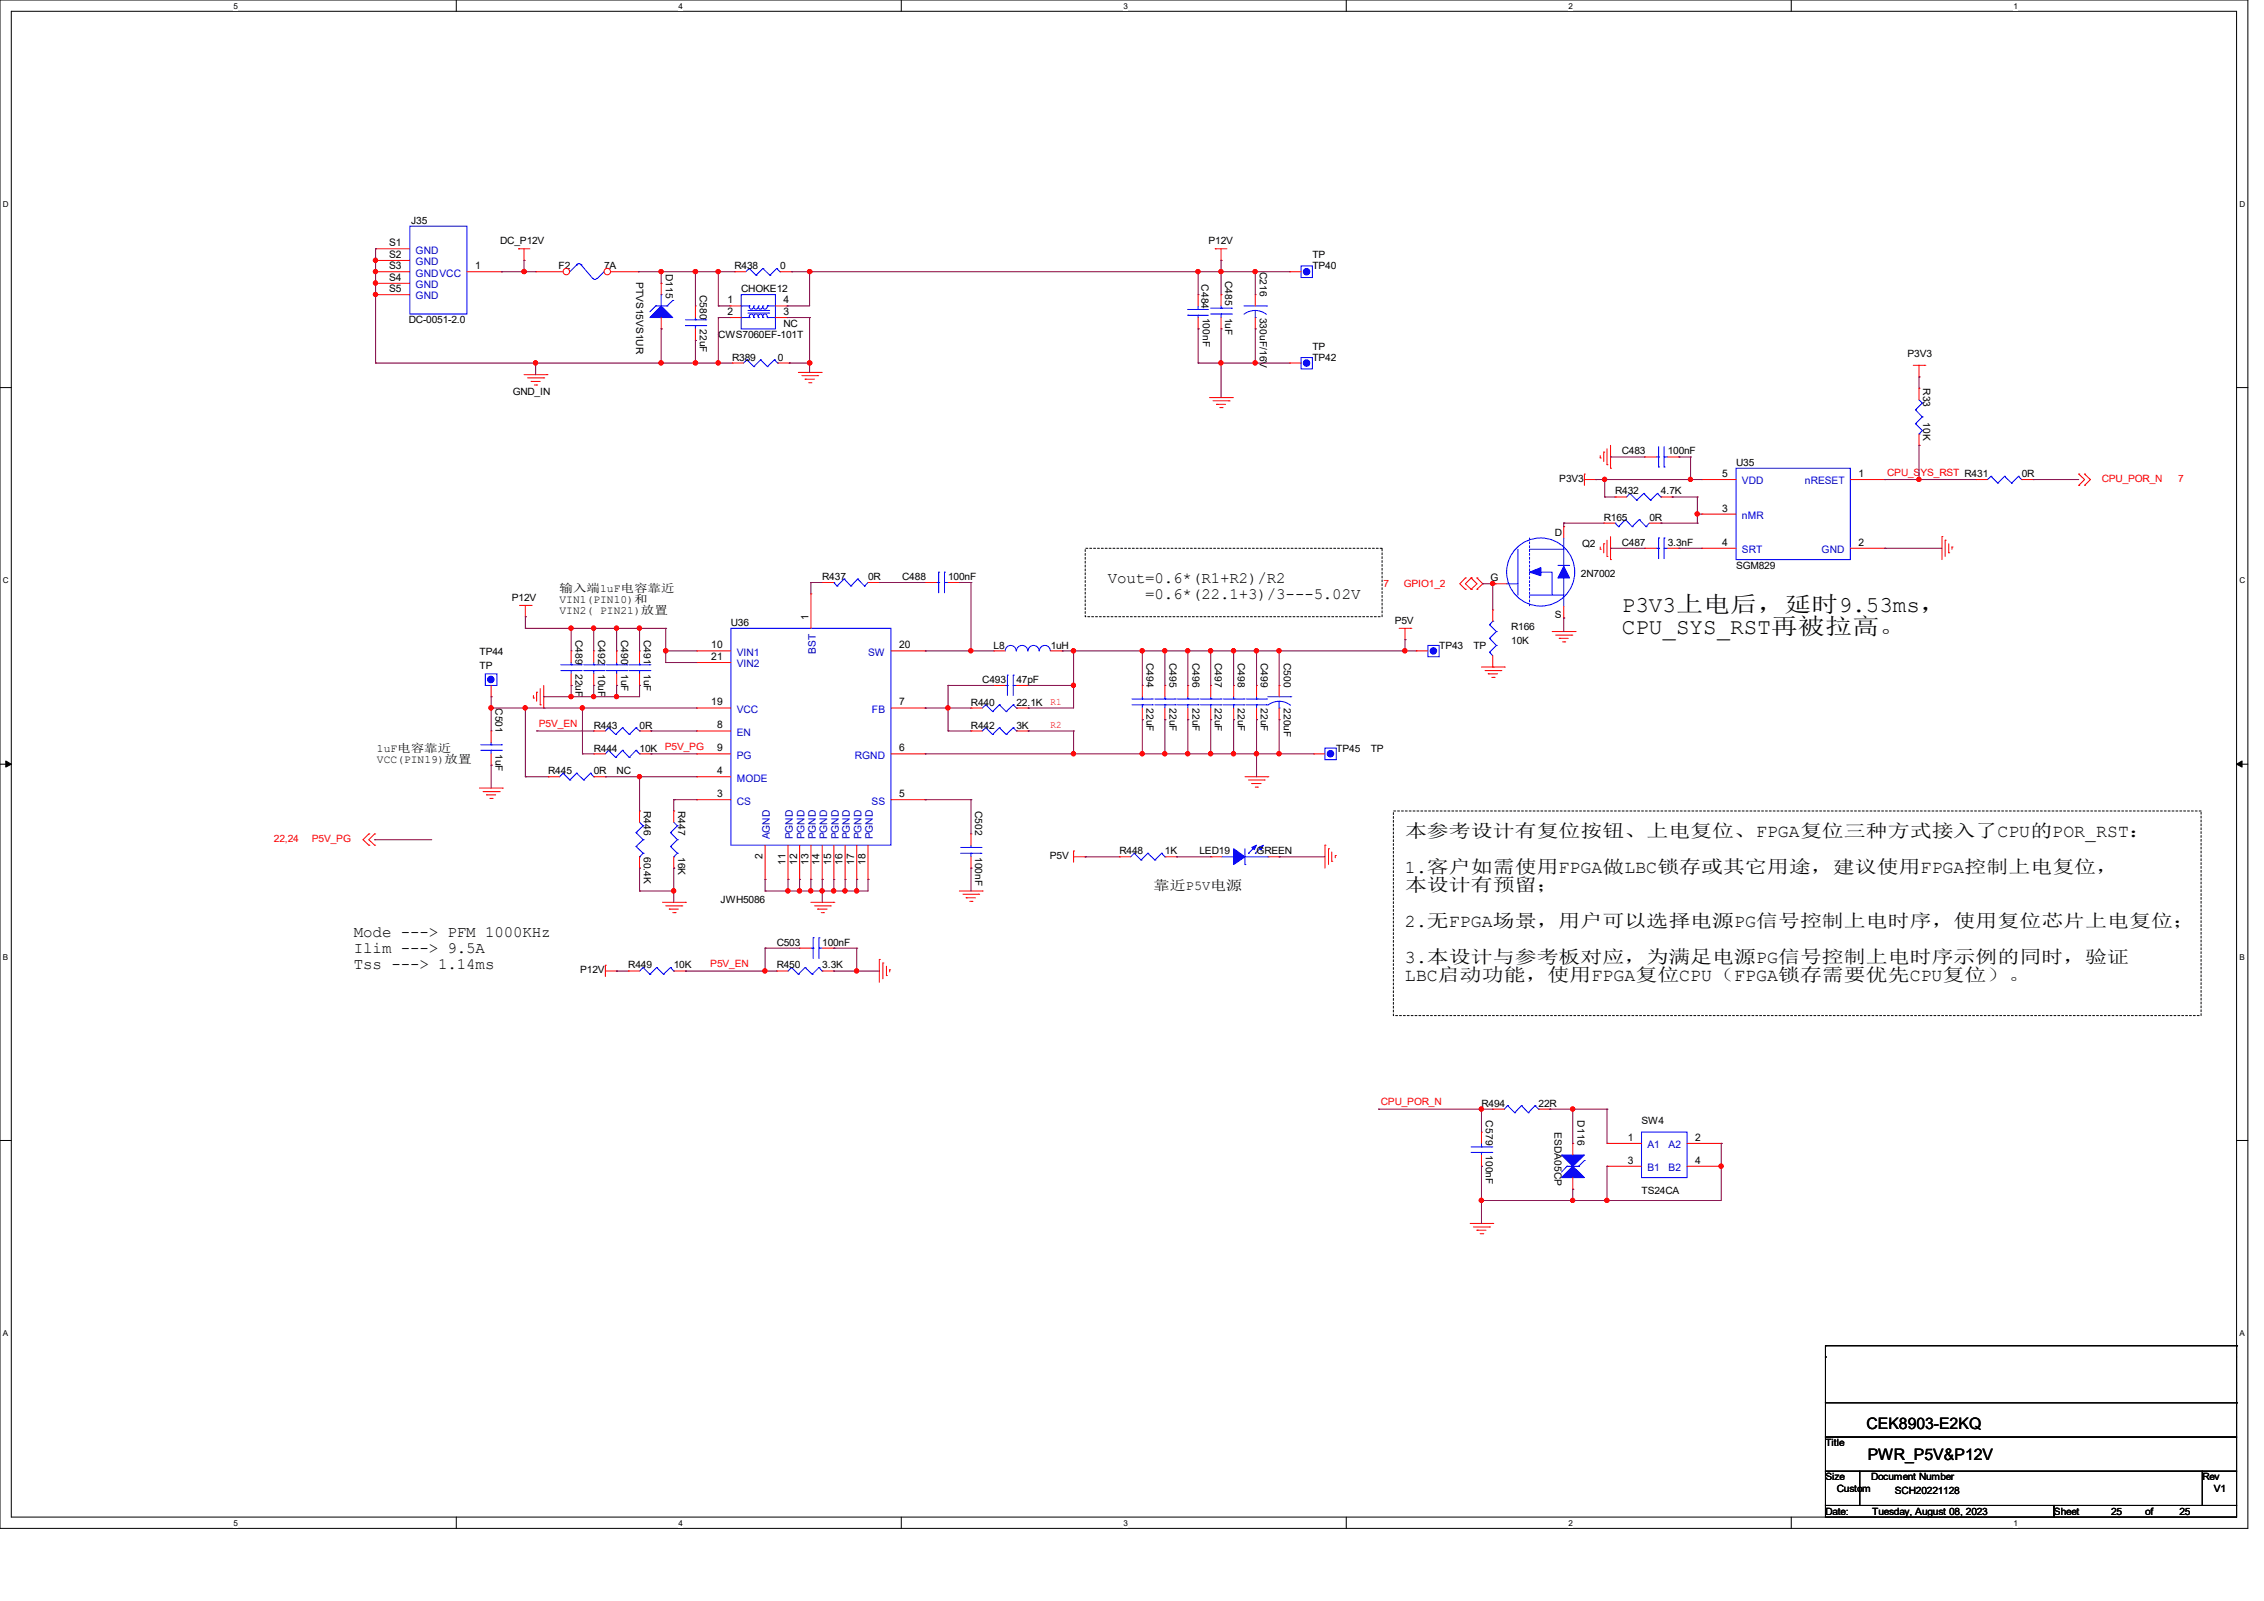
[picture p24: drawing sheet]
<svg xmlns="http://www.w3.org/2000/svg" width="297mm" height="210mm" viewBox="0 0 297 210" stroke-linecap="round" stroke-linejoin="round" font-family="sans-serif">
<defs><g id="words">
<g font-size="3">
<text x="212.8" y="80.3">P3V3上电后，延时9.53ms，</text>
<text x="212.8" y="83.2">CPU_SYS_RST再被拉高。</text>
</g>
<g font-size="2.4">
<text x="184.3" y="109.8">本参考设计有复位按钮、上电复位、FPGA复位三种方式接入了CPU的POR_RST：</text>
<text x="184.3" y="114.5">1.客户如需使用FPGA做LBC锁存或其它用途，建议使用FPGA控制上电复位，</text>
<text x="184.3" y="116.9">本设计有预留；</text>
<text x="184.3" y="121.6">2.无FPGA场景，用户可以选择电源PG信号控制上电时序，使用复位芯片上电复位；</text>
<text x="184.3" y="126.4">3.本设计与参考板对应，为满足电源PG信号控制上电时序示例的同时，验证</text>
<text x="184.3" y="128.7">LBC启动功能，使用FPGA复位CPU（FPGA锁存需要优先CPU复位）。</text>
</g>
<g font-size="2.1">
<text x="145.3" y="76.5">Vout=0.6*(R1+R2)/R2</text>
<text x="150.2" y="78.6">=0.6*(22.1+3)/3---5.02V</text>
<text x="46.4" y="123">Mode ---&gt; PFM 1000KHz</text>
<text x="46.4" y="125.1">Ilim ---&gt; 9.5A</text>
<text x="46.4" y="127.1">Tss ---&gt; 1.14ms</text>
<text x="244.9" y="187.4">CEK8903-E2KQ</text>
<text x="245" y="191.5">PWR_P5V&amp;P12V</text>
</g>
<text font-size="1.8" x="151.3" y="116.8">靠近P5V电源</text>
<g font-size="1.5">
<text x="73.4" y="77.6">输入端1uF电容靠近</text>
<text x="73.4" y="79.1">VIN1(PIN10)和</text>
<text x="73.4" y="80.6">VIN2( PIN21)放置</text>
<text x="49.4" y="98.6">1uF电容靠近</text>
<text x="49.4" y="100.1">VCC(PIN19)放置</text>
</g>
<g font-size="1.4">
<text x="51.1" y="32.3">S1</text>
<text x="51.1" y="33.8">S2</text>
<text x="51.1" y="35.3">S3</text>
<text x="62.3" y="35.3">1</text>
<text x="51.1" y="36.8">S4</text>
<text x="51.1" y="38.3">S5</text>
<text x="95.4" y="39.8">1</text>
<text x="95.4" y="41.3">2</text>
<text x="102.8" y="41.3">3</text>
<text x="102.8" y="39.8">4</text>
<text x="225.9" y="62.6">5</text>
<text x="243.8" y="62.6">1</text>
<text x="225.9" y="67.1">3</text>
<text x="225.9" y="71.6">4</text>
<text x="243.8" y="71.6">2</text>
<text x="195.5" y="76.2">G</text>
<text x="106" y="81.4" transform="rotate(-90 106 81.4)">1</text>
<text x="93.3" y="85">10</text>
<text x="93.3" y="86.6">21</text>
<text x="117.9" y="85">20</text>
<text x="93.3" y="92.5">19</text>
<text x="94.1" y="95.5">8</text>
<text x="117.9" y="92.5">7</text>
<text x="94.1" y="101.6">4</text>
<text x="94.1" y="98.6">9</text>
<text x="117.9" y="98.6">6</text>
<text x="94.1" y="104.6">3</text>
<text x="117.9" y="104.6">5</text>
<text x="100" y="112.7" transform="rotate(-90 100 112.7)">2</text>
<text x="103" y="113.5" transform="rotate(-90 103 113.5)">11</text>
<text x="104.6" y="113.5" transform="rotate(-90 104.6 113.5)">12</text>
<text x="106" y="113.5" transform="rotate(-90 106 113.5)">13</text>
<text x="107.5" y="113.5" transform="rotate(-90 107.5 113.5)">14</text>
<text x="109.1" y="113.5" transform="rotate(-90 109.1 113.5)">15</text>
<text x="110.5" y="113.5" transform="rotate(-90 110.5 113.5)">16</text>
<text x="112.1" y="113.5" transform="rotate(-90 112.1 113.5)">17</text>
<text x="113.5" y="113.5" transform="rotate(-90 113.5 113.5)">18</text>
<text x="213.5" y="149.6">1</text>
<text x="222.4" y="149.6">2</text>
<text x="213.5" y="152.7">3</text>
<text x="222.4" y="152.7">4</text>
</g>
<g font-size="1.4" fill="#00c">
<text x="54.5" y="33.3">GND</text>
<text x="54.5" y="34.8">GND</text>
<text x="54.5" y="36.3">GNDVCC</text>
<text x="54.5" y="37.8">GND</text>
<text x="54.5" y="39.3">GND</text>
<text x="228.5" y="63.5">VDD</text>
<text x="236.8" y="63.5">nRESET</text>
<text x="228.5" y="68.1">nMR</text>
<text x="228.5" y="72.6">SRT</text>
<text x="239" y="72.6">GND</text>
<text x="96.6" y="86">VIN1</text>
<text x="96.6" y="87.5">VIN2</text>
<text x="107" y="85.8" transform="rotate(-90 107 85.8)">BST</text>
<text x="113.9" y="86">SW</text>
<text x="96.6" y="93.5">VCC</text>
<text x="114.4" y="93.5">FB</text>
<text x="96.6" y="96.5">EN</text>
<text x="96.6" y="99.5">PG</text>
<text x="112.1" y="99.5">RGND</text>
<text x="96.6" y="105.5">CS</text>
<text x="96.6" y="102.5">MODE</text>
<text x="114.3" y="105.5">SS</text>
<text x="101" y="110.1" transform="rotate(-90 101 110.1)">AGND</text>
<text x="104" y="110.1" transform="rotate(-90 104 110.1)">PGND</text>
<text x="105.5" y="110.1" transform="rotate(-90 105.5 110.1)">PGND</text>
<text x="107" y="110.1" transform="rotate(-90 107 110.1)">PGND</text>
<text x="108.5" y="110.1" transform="rotate(-90 108.5 110.1)">PGND</text>
<text x="110" y="110.1" transform="rotate(-90 110 110.1)">PGND</text>
<text x="111.5" y="110.1" transform="rotate(-90 111.5 110.1)">PGND</text>
<text x="113" y="110.1" transform="rotate(-90 113 110.1)">PGND</text>
<text x="114.5" y="110.1" transform="rotate(-90 114.5 110.1)">PGND</text>
<text x="216.1" y="150.6">A1</text>
<text x="216.1" y="153.6">B1</text>
<text x="218.9" y="150.6">A2</text>
<text x="218.9" y="153.6">B2</text>
</g>
<g font-size="1.3">
<text x="53.9" y="29.3">J35</text>
<text x="65.6" y="32">DC_P12V</text>
<text x="73.3" y="35.3">F2</text>
<text x="79.3" y="35.3">7A</text>
<text x="87.3" y="35.9" transform="rotate(90 87.3 35.9)">D115</text>
<text x="96.4" y="35.3">R438</text>
<text x="102.3" y="35.3">0</text>
<text x="158.5" y="32">P12V</text>
<text x="165.3" y="35.6" transform="rotate(90 165.3 35.6)">C216</text>
<text x="172.2" y="35.3">TP40</text>
<text x="172.2" y="33.8">TP</text>
<text x="83.4" y="37" transform="rotate(90 83.4 37)">PTVS15VS1UR</text>
<text x="91.8" y="38.7" transform="rotate(90 91.8 38.7)">C580</text>
<text x="97.2" y="38.4">CHOKE12</text>
<text x="157.6" y="37.3" transform="rotate(90 157.6 37.3)">C484</text>
<text x="157.8" y="41.7" transform="rotate(90 157.8 41.7)">100nF</text>
<text x="160.7" y="36.8" transform="rotate(90 160.7 36.8)">C485</text>
<text x="160.7" y="41.7" transform="rotate(90 160.7 41.7)">1uF</text>
<text x="165.3" y="41.7" transform="rotate(90 165.3 41.7)">330uF/16V</text>
<text x="53.6" y="42.4">DC-0051-2.0</text>
<text x="91.8" y="43.1" transform="rotate(90 91.8 43.1)">22uF</text>
<text x="94.2" y="44.3">CWS7060EF-101T</text>
<text x="96.1" y="47.3">R389</text>
<text x="102" y="47.3">0</text>
<text x="102.8" y="42.8">NC</text>
<text x="172.2" y="47.3">TP42</text>
<text x="172.2" y="45.8">TP</text>
<text x="250.2" y="46.9">P3V3</text>
<text x="67.3" y="51.8">GND_IN</text>
<text x="252.3" y="50.9" transform="rotate(90 252.3 50.9)">R33</text>
<text x="212.8" y="59.6">C483</text>
<text x="218.8" y="59.6">100nF</text>
<text x="252.3" y="55.4" transform="rotate(90 252.3 55.4)">10K</text>
<text x="204.6" y="63.2">P3V3</text>
<text x="211.9" y="64.9">R432</text>
<text x="217.9" y="64.9">4.7K</text>
<text x="227.8" y="61.1">U35</text>
<text x="265.2" y="62.6">0R</text>
<text x="204" y="70.3">D</text>
<text x="207.6" y="71.8">Q2</text>
<text x="210.4" y="68.3">R165</text>
<text x="212.8" y="71.6">C487</text>
<text x="216.4" y="68.3">0R</text>
<text x="218.8" y="71.6">3.3nF</text>
<text x="107.9" y="76.1">R437</text>
<text x="113.9" y="76.1">0R</text>
<text x="118.4" y="76.1">C488</text>
<text x="124.4" y="76.1">100nF</text>
<text x="207.4" y="75.7">2N7002</text>
<text x="227.8" y="74.6">SGM829</text>
<text x="67.1" y="78.8">P12V</text>
<text x="75.5" y="83.9" transform="rotate(90 75.5 83.9)">C489</text>
<text x="78.5" y="83.9" transform="rotate(90 78.5 83.9)">C492</text>
<text x="81.5" y="83.9" transform="rotate(90 81.5 83.9)">C490</text>
<text x="84.5" y="83.9" transform="rotate(90 84.5 83.9)">C491</text>
<text x="95.9" y="82.1">U36</text>
<text x="183" y="81.8">P5V</text>
<text x="198.3" y="82.7">R166</text>
<text x="204" y="81">S</text>
<text x="62.9" y="86">TP44</text>
<text x="62.9" y="87.8">TP</text>
<text x="75.5" y="88.4" transform="rotate(90 75.5 88.4)">22uF</text>
<text x="78.5" y="88.4" transform="rotate(90 78.5 88.4)">10uF</text>
<text x="81.5" y="88.4" transform="rotate(90 81.5 88.4)">1uF</text>
<text x="84.5" y="88.4" transform="rotate(90 84.5 88.4)">1uF</text>
<text x="128.9" y="89.6">C493</text>
<text x="130.3" y="85.1">L8</text>
<text x="133.3" y="89.6">47pF</text>
<text x="137.8" y="85.1">1uH</text>
<text x="150.4" y="86.9" transform="rotate(90 150.4 86.9)">C494</text>
<text x="153.4" y="86.9" transform="rotate(90 153.4 86.9)">C495</text>
<text x="156.4" y="86.9" transform="rotate(90 156.4 86.9)">C496</text>
<text x="159.4" y="86.9" transform="rotate(90 159.4 86.9)">C497</text>
<text x="162.4" y="86.9" transform="rotate(90 162.4 86.9)">C498</text>
<text x="165.4" y="86.9" transform="rotate(90 165.4 86.9)">C499</text>
<text x="168.4" y="86.9" transform="rotate(90 168.4 86.9)">C500</text>
<text x="188.8" y="85.1">TP43</text>
<text x="193.3" y="85.1">TP</text>
<text x="198.3" y="84.5">10K</text>
<text x="65" y="92.9" transform="rotate(90 65 92.9)">C501</text>
<text x="77.9" y="95.6">R443</text>
<text x="83.9" y="95.6">0R</text>
<text x="127.4" y="95.6">R442</text>
<text x="127.4" y="92.6">R440</text>
<text x="133.4" y="95.6">3K</text>
<text x="133.4" y="92.6">22.1K</text>
<text x="150.4" y="92.9" transform="rotate(90 150.4 92.9)">22uF</text>
<text x="153.4" y="92.9" transform="rotate(90 153.4 92.9)">22uF</text>
<text x="156.4" y="92.9" transform="rotate(90 156.4 92.9)">22uF</text>
<text x="159.4" y="92.9" transform="rotate(90 159.4 92.9)">22uF</text>
<text x="162.4" y="92.9" transform="rotate(90 162.4 92.9)">22uF</text>
<text x="165.4" y="92.9" transform="rotate(90 165.4 92.9)">22uF</text>
<text x="168.4" y="92.9" transform="rotate(90 168.4 92.9)">220uF</text>
<text x="65" y="98.9" transform="rotate(90 65 98.9)">1uF</text>
<text x="71.9" y="101.6">R445</text>
<text x="77.9" y="98.6">R444</text>
<text x="77.9" y="101.6">0R</text>
<text x="80.9" y="101.6">NC</text>
<text x="83.9" y="98.6">10K</text>
<text x="175.3" y="98.6">TP45</text>
<text x="179.8" y="98.6">TP</text>
<text x="84.5" y="106.4" transform="rotate(90 84.5 106.4)">R446</text>
<text x="89" y="106.4" transform="rotate(90 89 106.4)">R447</text>
<text x="127.9" y="106.4" transform="rotate(90 127.9 106.4)">C502</text>
<text x="84.5" y="112.4" transform="rotate(90 84.5 112.4)">60.4K</text>
<text x="89" y="112.4" transform="rotate(90 89 112.4)">16K</text>
<text x="127.9" y="112.4" transform="rotate(90 127.9 112.4)">100nF</text>
<text x="137.7" y="112.7">P5V</text>
<text x="146.9" y="112.1">R448</text>
<text x="152.8" y="112.1">1K</text>
<text x="157.4" y="112.1">LED19</text>
<text x="164.8" y="112.1">GREEN</text>
<text x="94.5" y="118.5">JWH5086</text>
<text x="101.9" y="124">C503</text>
<text x="107.9" y="124">100nF</text>
<text x="76.1" y="127.6">P12V</text>
<text x="82.4" y="127">R449</text>
<text x="88.4" y="127">10K</text>
<text x="101.9" y="127">R450</text>
<text x="107.9" y="127">3.3K</text>
<text x="194.4" y="145.2">R494</text>
<text x="194.9" y="147" transform="rotate(90 194.9 147)">C579</text>
<text x="201.8" y="145.2">22R</text>
<text x="203.9" y="148.5" transform="rotate(90 203.9 148.5)">ESDA05CP</text>
<text x="206.9" y="147" transform="rotate(90 206.9 147)">D116</text>
<text x="215.4" y="147.5">SW4</text>
<text x="194.9" y="151.5" transform="rotate(90 194.9 151.5)">100nF</text>
<text x="215.4" y="156.6">TS24CA</text>
<text x="239.5" y="189.7">Title</text>
<text x="239.5" y="194.2">Size</text>
<text x="241" y="195.7">Custom</text>
<text x="245.5" y="194.2">Document Number</text>
<text x="248.6" y="196">SCH20221128</text>
<text x="288.9" y="194.2">Rev</text>
<text x="290.4" y="195.7">V1</text>
<text x="239.5" y="198.7">Date:</text>
<text x="245.6" y="198.7">Tuesday, August 08, 2023</text>
<text x="269.5" y="198.7">Sheet</text>
<text x="276.9" y="198.7">25</text>
<text x="281.4" y="198.7">of</text>
<text x="285.9" y="198.7">25</text>
</g>
<g font-size="1.3" fill="#f00">
<text x="247.6" y="62.4">CPU_SYS_RST R431</text>
<text x="275.7" y="63.2">CPU_POR_N</text>
<text x="285.8" y="63.2">7</text>
<text x="181.5" y="77">7</text>
<text x="184.2" y="77">GPIO1_2</text>
<text x="70.7" y="95.4">P5V_EN</text>
<text x="137.8" y="95.5">R2</text>
<text x="137.8" y="92.5">R1</text>
<text x="87.2" y="98.4">P5V_PG</text>
<text x="35.9" y="110.4">22,24</text>
<text x="40.9" y="110.4">P5V_PG</text>
<text x="93.2" y="126.9">P5V_EN</text>
<text x="181.1" y="145">CPU_POR_N</text>
</g>
<g font-size="1.1">
<text x="30.6" y="1.1">5</text>
<text x="89" y="1.1">4</text>
<text x="147.4" y="1.1">3</text>
<text x="205.8" y="1.1">2</text>
<text x="264.2" y="1.1">1</text>
<text x=".4" y="27.1">D</text>
<text x="293.8" y="27.1">D</text>
<text x=".4" y="76.5">C</text>
<text x="293.8" y="76.5">C</text>
<text x=".4" y="125.9">B</text>
<text x="293.8" y="125.9">B</text>
<text x=".4" y="175.3">A</text>
<text x="293.8" y="175.3">A</text>
<text x="30.6" y="200.2">5</text>
<text x="89" y="200.2">4</text>
<text x="147.4" y="200.2">3</text>
<text x="205.8" y="200.2">2</text>
<text x="264.2" y="200.2">1</text>
</g>
</g></defs>
<path d="M0 0h294.9v200.5h-294.9zM1.5 1.5h291.9v197.5h-291.9z" fill="none" stroke="#000" stroke-width=".13"/>
<g fill="#fff">
<path d="M30.6 .2h.6v1.2h-.6z"/>
<path d="M30.6 199.2h.6v1.2h-.6z"/>
</g>
<path d="M59.9 0v1.5M59.9 199v1.5" fill="none" stroke="#000" stroke-width=".13"/>
<g fill="#fff">
<path d="M89 .2h.6v1.2h-.6z"/>
<path d="M89 199.2h.6v1.2h-.6z"/>
</g>
<path d="M118.2 0v1.5M118.2 199v1.5" fill="none" stroke="#000" stroke-width=".13"/>
<g fill="#fff">
<path d="M147.4 .2h.6v1.2h-.6z"/>
<path d="M147.4 199.2h.6v1.2h-.6z"/>
</g>
<path d="M176.6 0v1.5M176.6 199v1.5" fill="none" stroke="#000" stroke-width=".13"/>
<g fill="#fff">
<path d="M205.8 .2h.6v1.2h-.6z"/>
<path d="M205.8 199.2h.6v1.2h-.6z"/>
</g>
<path d="M235 0v1.5M235 199v1.5" fill="none" stroke="#000" stroke-width=".13"/>
<g fill="#fff">
<path d="M264.2 .2h.6v1.2h-.6z"/>
<path d="M264.2 199.2h.6v1.2h-.6z"/>
<path d="M.4 26.2h.7v1.1h-.7z"/>
<path d="M293.8 26.2h.8v1.1h-.8z"/>
<path d="M.4 75.5h.7v1.2h-.7z"/>
<path d="M293.8 75.5h.8v1.2h-.8z"/>
</g>
<path d="M0 50.8h1.5M293.4 50.8h1.5" fill="none" stroke="#000" stroke-width=".13"/>
<g fill="#fff">
<path d="M.4 124.9h.7v1.2h-.7z"/>
<path d="M293.8 124.9h.7v1.2h-.7z"/>
</g>
<path d="M0 100.2h1.5M293.4 100.2h1.5" fill="none" stroke="#000" stroke-width=".13"/>
<path d="M.8 99.8l.7 .4-.7 .4zM293.4 100.2l.7-.4v.8z" fill="#000" stroke="#000" stroke-width=".13"/>
<g fill="#fff">
<path d="M.4 174.3h.7v1.2h-.7z"/>
<path d="M293.8 174.3h.7v1.2h-.7z"/>
</g>
<g fill="none" stroke="#000" stroke-width=".13">
<path d="M0 149.6h1.5M293.4 149.6h1.5M239.5 178h.1M239.5 176.5h.1M239.5 176.5v7.5M239.5 176.5h53.9M293.4 176.5h.1M293.4 176.5v7.5M239.5 184h53.9v4.5h-53.9zM239.5 188.5h53.9v4.5h-53.9zM239.5 193h4.5v4.5h-4.5zM239.5 197.5h30v1.5h-30z"/>
<path d="M244 193h44.9v4.5h-44.9zM269.5 197.5h23.9v1.5h-23.9zM288.9 193h4.5v4.5h-4.5zM293.4 184h.1"/>
</g>
<path d="M142.4 71.9h38.9v9h-38.9zM182.8 106.4h106v26.8h-106z" fill="none" stroke="#000" stroke-width=".13" stroke-dasharray=".3"/>
<g fill="none" stroke="#f00" stroke-width=".13">
<path d="M68 32.6h.1M68 32.6h1.5M68.7 34.2h.1M68.7 32.6v1.6M86.7 37.2h.1M86.7 37.2v1.5M96.4 35.6h.1M96.4 35.6h1.4M102.3 35.6h1.5M103.8 35.6h.1M157.2 38.7h.1M157.2 38.7v1.4"/>
<path d="M159.4 32.6h.1M159.4 32.6h1.6M160.2 34.2h.1M160.2 32.6v1.6M68.7 49.1h3.1M69.2 49.6h2.1M69.7 50h.1M69.7 50h1.2M70.1 50.5h.3M70.4 50.5h.1M71.3 49.6h.1M71.8 49.1h.1"/>
<path d="M86.7 43.1h.1M86.7 41.7v1.4M91.2 40.1h.1M91.2 44.7h.1M91.2 40.1v1.6M91.2 43.1v1.6M95.8 40.1h.1M95.8 41.7h.1M95.8 40.1h1.4M95.8 41.7h1.4M96.1 47.6h.1M96.1 47.6h1.4"/>
<path d="M101.7 40.1h1.6M101.7 41.7h1.6M102 47.6h1.5M103.3 41.7h.1M103.3 40.1h.1M103.5 47.6h.1M104.7 48.9h3M105.2 49.3h2.1M105.6 49.7h.1M105.6 49.7h1.2M106.1 50.2h.3M106.4 50.2h.1"/>
<path d="M107.3 49.3h.1M107.7 48.9h.1M157.2 43.1h.1M157.2 41.7v1.4M158.7 52.2h3M159.1 52.6h2.1M159.6 53h.1M159.6 53h1.2M160 53.5h.3M160.3 53.5h.1M161.2 52.6h.1M161.7 52.2h.1"/>
<path d="M209.9 59.8v.3M210.4 59.3h.1M210.4 59.3v1.2M210.8 58.9v2.1M211.3 58.4v3M215.8 59.9h.1M215.8 59.9h1.5M218.8 59.9h1.5M220.3 59.9h.1M251 47.9h1.5M251.8 49.4h.1M251.8 50.9h.1"/>
<path d="M251.8 58.4h.1M251.8 47.9v1.5M251.8 50.9v1.6M251.8 56.9v1.5M252.5 47.9h.1M68.2 79.4h1.5M68.9 79.4v1.5M69.7 79.4h.1M106.4 77.9h.1M106.4 77.9v4.5M192.2 77.3h.1M192.2 75.8h.1"/>
<path d="M192.2 75.8l-.7 .8 .7 .7M193 75.8h.1M193 77.3h.1M193 75.8l.8 .8-.8 .7M193 75.8l-.8 .8 .8 .7M193.8 77.3h.1M193.8 75.8h.1M193.8 75.8l.7 .8-.7 .7M196.1 76.6h.1M196.1 76.6h1.6M205.1 69.1h.1M205.1 69.1v1.5"/>
<path d="M205.1 79.5v1.6M207.9 62.2h.1M207.9 62.9h1.4M207.9 62.2v1.5M209.3 62.9h.1M209.9 72.1h.1M209.9 60.1h.1M209.9 71.8v.3M210.4 71.3h.1M210.4 68.6h.1M210.4 71.3v1.2M210.4 68.6h1.5"/>
<path d="M210.8 73h.1M210.8 61h.1M210.8 70.9v2.1M211.3 73.4h.1M211.3 61.4h.1M211.3 70.4v3M215.8 71.9h.1M215.8 71.9h1.5M216.4 68.6h1.5M217.9 68.6h.1M218.8 71.9h1.5M220.3 71.9h.1"/>
<path d="M223.3 67.4h.1M223.3 71.9h.1M223.3 62.9h.1M223.3 62.9h4.5M223.3 71.9h4.5M223.3 67.4h4.5M242.7 62.9h4.6M242.7 71.9h4.6M247.3 62.9h.1M247.3 71.9h.1M254.8 70.4h.1M254.8 70.4v3"/>
<path d="M255.2 70.9h.1M255.2 70.9v2.1M255.7 72.5h.1M255.7 71.3v1.2M256.1 71.8h.1M256.1 71.8v.3M259.2 62.9h.1M259.2 62.9h1.5M265.2 62.9h1.5M266.7 62.9h.1M272.7 63.7h.1M272.7 62.2h.1"/>
<path d="M272.7 62.2l.8 .7-.8 .8M273.5 63.7h.1M273.5 62.2h.1M273.5 62.2l.7 .7-.7 .8M64.4 91.4h.1M64.4 89.9v1.5M68.9 80.9h.1M70 91.6h.1M70 91.2v.4M70.4 90.8h.1M70.4 90.8v1.2M70.9 92.5h.1"/>
<path d="M70.9 90.3v2.2M71.3 92.9h.1M71.3 89.9v3M74.9 85.4h.1M74.9 89.9h.1M74.9 85.4v1.5M74.9 88.4v1.5M77.9 95.9h.1M77.9 98.9h.1M77.9 98.9h1.5M77.9 95.9h1.5M83.9 85.4h.1"/>
<path d="M83.9 89.9h.1M83.9 98.9h1.5M83.9 95.9h1.5M83.9 85.4v1.5M83.9 88.4v1.5M85.4 95.9h.1M85.4 98.9h.1M91.4 95.9h.1M91.4 98.9h.1M91.4 85.4h.1M91.4 92.9h.1M91.4 86.9h.1"/>
<path d="M91.4 98.9h4.5M91.4 95.9h4.5M91.4 92.9h4.5M91.4 85.4h4.5M91.4 86.9h4.5M116.9 98.9h4.5M116.9 92.9h4.5M116.9 85.4h4.5M121.4 98.9h.1M121.4 92.9h.1M121.4 85.4h.1M127.4 95.9h.1"/>
<path d="M127.4 92.9h.1M127.4 95.9h1.5M127.4 92.9h1.5M130.3 85.4h.1M130.3 85.4h1.6M133.3 95.9h1.6M133.3 92.9h1.6M134.9 95.9h.1M134.9 92.9h.1M137.8 85.4h1.6M139.4 85.4h.1M152.8 89.9h.1"/>
<path d="M152.8 94.4h.1M152.8 89.9v1.5M152.8 92.9v1.5M155.8 89.9h.1M155.8 94.4h.1M155.8 89.9v1.5M155.8 92.9v1.5M164.8 89.9h.1M164.8 94.4h.1M164.8 89.9v1.5M164.8 92.9v1.5M172.3 98.9h.1"/>
<path d="M172.3 98.9h1.5M183.6 82.4h1.5M184.3 83.9h.1M184.3 82.4v1.5M185.1 82.4h.1M194.4 87.5h3M194.8 88h2.1M195.2 88.4h.1M195.2 88.4h1.3M195.7 88.9h.3M196 88.9h.1M196.9 88h.1"/>
<path d="M197.4 87.5h.1M203.6 82.8h3M204.1 83.3h2.1M204.6 83.7h.1M204.6 83.7h1.1M205 84.2h.3M205.1 81.1h.1M205.3 84.2h.1M206.2 83.3h.1M206.6 82.8h.1M48.4 110.9h.1M48.4 109.4h.1"/>
<path d="M48.4 109.4l-.8 .8 .8 .7M49.1 110.9h.1M49.1 109.4h.1M49.1 109.4l-.7 .8 .7 .7M62.9 103.4h3M63.4 103.8h2.1M63.8 104.3h.1M63.8 104.3h1.2M64.3 104.7h.3M64.6 104.7h.1M65.5 103.8h.1M65.9 103.4h.1"/>
<path d="M71.9 101.9h.1M71.9 101.9h1.5M77.9 101.9h1.5M79.4 101.9h.1M86.9 118.4h3M87.3 118.8h2.2M87.8 119.3h.1M87.8 119.3h1.2M88.3 119.7h.3M88.4 106.4h.1M88.4 113.9h.1M88.4 106.4v1.5"/>
<path d="M88.4 112.4v1.5M88.6 119.7h.1M89.5 118.8h.1M89.9 118.4h.1M91.4 104.9h.1M91.4 101.9h.1M91.4 101.9h4.5M91.4 104.9h4.5M100.4 115.4h.1M100.4 110.9v4.5M103.4 115.4h.1M103.4 110.9v4.5"/>
<path d="M104.9 115.4h.1M104.9 110.9v4.5M106.4 115.4h.1M106.4 118.4h3M106.4 110.9v4.5M106.8 118.8h2.1M107.3 119.3h.1M107.3 119.3h1.2M107.7 119.7h.3M107.9 115.4h.1M107.9 110.9v4.5M108 119.7h.1"/>
<path d="M108.9 118.8h.1M109.4 118.4h.1M109.4 115.4h.1M109.4 110.9v4.5M110.9 115.4h.1M110.9 110.9v4.5M112.4 115.4h.1M112.4 110.9v4.5M113.9 115.4h.1M113.9 110.9v4.5M116.9 104.9h4.5M121.4 104.9h.1"/>
<path d="M125.9 116.9h3M126.3 117.3h2.1M126.7 117.8h.1M126.7 117.8h1.3M127.2 118.2h.3M127.4 109.4h.1M127.4 113.9h.1M127.4 109.4v1.5M127.4 112.4v1.5M127.5 118.2h.1M128.4 117.3h.1M128.9 116.9h.1"/>
<path d="M140.8 111.6h.1M140.8 112.4h1.6M140.8 111.6v1.5M142.4 112.4h.1M158.8 112.4h.1M158.8 112.4h1.5M163.3 101.9h3M163.8 102.3h2.1M164.2 102.8h.1M164.2 102.8h1.2M164.7 103.3h.3M165 103.3h.1"/>
<path d="M165.9 102.3h.1M166.3 101.9h.1M166.3 112.4h1.5M167.8 112.4h.1M173.8 110.9h.1M173.8 110.9v3M174.3 111.3h.1M174.3 111.3v2.1M174.7 113h.1M174.7 111.8v1.2M175.2 112.2h.1M175.2 112.2v.3"/>
<path d="M79.4 126.6h.1M79.4 127.4h1.5M79.4 126.6v1.5M80.9 127.4h.1M82.4 127.4h.1M82.4 127.4h1.5M88.4 127.4h1.5M89.9 127.4h.1M101.9 127.4h.1M101.9 127.4h1.5M104.9 124.4h.1M104.9 124.4h1.5"/>
<path d="M107.9 127.4h1.5M107.9 124.4h1.5M109.4 124.4h.1M109.4 127.4h.1M115.4 125.9h.1M115.4 125.9v3M115.8 126.3h.1M115.8 126.3v2.1M116.3 128h.1M116.3 126.7v1.3M116.7 127.2h.1M116.7 127.2v.3"/>
<path d="M194.4 153h.1M194.4 148.5h.1M194.4 148.5v1.5M194.4 151.5v1.5M206.3 156h.1M206.3 150h.1M206.3 150v1.5M206.3 154.5v1.5M210.8 150h.1M210.8 153h.1M210.8 150h4.5M210.8 153h4.5"/>
<path d="M221.3 150h4.5M221.3 153h4.5M225.8 150h.1M225.8 153h.1M192.9 160.5h2.9M193.3 161h2.1M193.8 161.4h.1M193.8 161.4h1.1M194.2 161.8h.3M194.5 161.8h.1M195.4 161h.1M195.8 160.5h.1"/>
</g>
<g fill="none" stroke="#00f" stroke-width=".13">
<path d="M75.6 34.7a.41 .41 0 0 1 .7 0M75.6 34.8h.1M75.6 34.8l-.8 .8M76.2 34.8h.1M76.2 34.8l1.6 1.7M78.3 36.5l-.2 .2-.3-.2M79.2 35.6h.1M79.2 35.6l-.8 .9M86.7 38.7h.1M86.7 38.7v1.4M88.3 39.4h.1M88.3 39.4l-.8 .7"/>
<path d="M97.2 38.7h4.5v4.4h-4.5zM98.3 35.2h.1M98.3 35.2l-.5 .4M98.3 35.2l.9 .9M99.2 36.1h.1M100.1 35.2h.1M100.1 35.2l-.9 .9M100.1 35.2l.9 .9M101 36.1h.1M101.9 35.2h.1M101.9 35.2l-.9 .9M101.9 35.2l.4 .4"/>
<path d="M102.3 35.6h.1M86 40.1h.1M86 40.1l-.7 .8M86 40.1h1.5M87.5 40.1h.1M89.9 42.7h2.7M89.9 42h2.7M91.2 42h.1M91.2 42.7h.1M91.2 41.7v.3M91.2 42.7v.4M92.6 42.7h.1"/>
<path d="M92.6 42h.1M97.2 41.7h.1M97.2 40.1h.1M97.2 40.1h1.1M97.2 41.7h1.1M98 47.2h.1M98 47.2l-.5 .4M98 47.2l.9 .9M98.1 40.7h2.7M98.1 41.1h2.7M98.3 41.7h.1M98.3 40.1h.1"/>
<path d="M98.3 40.1a.3 .3 0 0 0 .1 .4 .3 .3 0 0 0 .4-.1v-.1M98.8 41.5a.3 .3 0 0 0-.3-.3 .3 .3 0 0 0-.2 .5M98.9 48.1h.1M98.9 41.7h.1M98.9 40.1h.1M98.9 40.1a.3 .3 0 0 0 .1 .4 .3 .3 0 0 0 .4-.1v-.1M99.4 41.5a.3 .3 0 0 0-.3-.3 .3 .3 0 0 0-.2 .5M99.5 41.7h.1M99.5 40.1h.1M99.5 40.1a.3 .3 0 0 0 .1 .4 .3 .3 0 0 0 .4-.1v-.1M99.8 47.2h.1M99.8 47.2l-.9 .9"/>
<path d="M99.8 47.2l.9 .9M100 41.5a.3 .3 0 0 0-.4-.3 .3 .3 0 0 0-.1 .5M100.1 41.7h.1M100.1 40.1h.1M100.1 40.1a.3 .3 0 0 0 .1 .4 .3 .3 0 0 0 .4-.1v-.1M100.6 41.5a.3 .3 0 0 0-.4-.3 .3 .3 0 0 0-.1 .5M100.7 48.1h.1M100.7 41.7h.1M100.7 40.1h.1M100.7 40.1h1M100.7 40.1v.2M100.7 41.5v.2"/>
<path d="M100.7 41.7h1M100.8 40.7h.1M100.8 41.1h.1M101.6 47.2h.1M101.6 47.2l-.9 .9M101.6 47.2l.4 .4M102 47.6h.1M155.8 40.6h.1M155.8 41.4h.1M155.8 40.6h2.7M155.8 41.4h2.7M157.2 41.4h.1"/>
<path d="M157.2 40.6h.1M157.2 40.1v.5M157.2 41.4v.3M217.3 59.9h.3M217.6 59.9h.1M217.6 58.6v2.7M218.3 59.9h.1M218.3 58.6v2.7M218.3 59.9h.5M251.3 53.8h.1M251.3 55.6h.1M251.3 53.8l.9 .9"/>
<path d="M251.3 55.6l.9 .9M251.8 56.9h.1M251.8 52.5l.4 .4M252.2 52.9h.1M252.2 54.7h.1M252.2 56.5h.1M252.2 52.9l-.9 .9M252.2 54.7l-.9 .9M252.2 56.5l-.4 .4M197.7 76.6h1.4M199.1 72.1v6M200.7 72.1h4.4"/>
<path d="M200.7 78.1h4.4M200.7 75.1h2.9v3M204.4 74.2h1.5M205.1 72.1v6M205.1 70.6v1.5M205.1 78.1v1.4M211.9 68.6h.1M211.9 68.6l.4 .5M212.3 69.1h.1M213.2 68.2h.1M213.2 68.2l.9 .9M213.2 68.2l-.9 .9"/>
<path d="M214.1 69.1h.1M215.1 68.2h.1M215.1 68.2l.8 .9M215.1 68.2l-1 .9M215.9 69.1h.1M216.4 68.6l-.5 .5M217.3 71.9h.3M217.6 71.9h.1M217.6 70.6h.1M217.6 61.3h.1M217.6 70.6v2.7M218.3 70.6h.1"/>
<path d="M218.3 71.9h.1M218.3 61.3h.1M218.3 71.9h.5M218.3 70.6v2.7M227.8 61.4h14.9v12h-14.9zM261.2 62.5h.1M261.2 62.5l-.5 .4M261.2 62.5l.9 .9M262.1 63.4h.1M263 62.5h.1M263 62.5l-.9 .9M263 62.5l.9 .9"/>
<path d="M263.9 63.4h.1M264.8 62.5h.1M264.8 62.5l-.9 .9M264.8 62.5l.4 .4M265.2 62.9h.1M63.7 88.4h1.5v1.5h-1.5zM73.6 88h2.6M73.6 87.2h2.6M74.9 87.2h.1M74.9 88h.1M74.9 86.9v.3M74.9 88v.4"/>
<path d="M76.2 88h.1M76.2 87.2h.1M79.8 95.5h.1M79.8 98.4h.1M79.8 95.5l-.4 .4M79.8 95.5l1 .9M79.8 98.4l-.4 .5M79.8 98.4l1 1M80.8 96.4h.1M80.8 99.4h.1M81.7 95.5h.1M81.7 98.4h.1"/>
<path d="M81.7 95.5l-.9 .9M81.7 95.5l.8 .9M81.7 98.4l-.9 1M81.7 98.4l.8 1M82.5 96.4h.1M82.5 99.4h.1M82.5 88h2.8M82.5 87.2h2.8M83.4 95.5h.1M83.4 98.4h.1M83.4 95.5l-.9 .9M83.4 95.5l.5 .4"/>
<path d="M83.4 98.4l-.9 1M83.4 98.4l.5 .5M83.9 95.9h.1M83.9 87.2h.1M83.9 88h.1M83.9 98.9h.1M83.9 86.9v.3M83.9 88v.4M85.3 88h.1M85.3 87.2h.1M95.9 82.4h21v28.5h-21zM129.3 95.5h.1"/>
<path d="M129.3 92.5h.1M129.3 95.5l-.4 .4M129.3 95.5l.9 .9M129.3 92.5l-.4 .4M129.3 92.5l.9 .8M130.2 96.4h.1M130.2 93.3h.1M131.1 95.5h.1M131.1 92.5h.1M131.1 95.5l-.9 .9M131.1 95.5l.9 .9M131.1 92.5l-.9 .8"/>
<path d="M131.1 92.5l.9 .8M131.9 85.4a.72 .72 0 0 1 .7-.7 .72 .72 0 0 1 .7 .7M132 96.4h.1M132 93.3h.1M132.9 95.5h.1M132.9 92.5h.1M132.9 95.5l-.9 .9M132.9 95.5l.4 .4M132.9 92.5l-.9 .8M132.9 92.5l.4 .4M133.3 85.4a.74 .74 0 0 1 .8-.7 .74 .74 0 0 1 .7 .7M133.3 95.9h.1"/>
<path d="M133.3 92.9h.1M134.9 85.4a.72 .72 0 0 1 .7-.7 .72 .72 0 0 1 .7 .7M136.4 85.4a.72 .72 0 0 1 .7-.7 .72 .72 0 0 1 .7 .7M151.5 92.5h2.7M151.5 91.7h2.7M152.8 91.7h.1M152.8 92.5h.1M152.8 91.4v.3M152.8 92.5v.4M154.2 92.5h.1M154.2 91.7h.1M154.5 92.5h2.7"/>
<path d="M154.5 91.7h2.7M155.8 91.7h.1M155.8 92.5h.1M155.8 91.4v.3M155.8 92.5v.4M157.2 92.5h.1M157.2 91.7h.1M163.5 92.5h2.7M163.5 91.7h2.7M164.8 91.7h.1M164.8 92.5h.1M164.8 91.4v.3"/>
<path d="M164.8 92.5v.4M166.2 92.5h.1M166.2 91.7h.1M173.8 98.1h1.5v1.6h-1.5zM73.9 101.4h.1M73.9 101.4l-.5 .5M73.9 101.4l.9 .9M74.8 102.3h.1M75.6 101.4h.1M75.6 101.4l-.8 .9M75.6 101.4l1 .9M76.6 102.3h.1"/>
<path d="M77.5 101.4h.1M77.5 101.4l-.9 .9M77.5 101.4l.4 .5M77.9 101.9h.1M88 109.2h.1M88 111h.1M88 109.2l.9 1M88 111l.9 .9M88.4 112.4h.1M88.4 107.9l.5 .4M88.9 108.3h.1M88.9 110.2h.1"/>
<path d="M88.9 111.9h.1M88.9 108.3l-.9 .9M88.9 110.2l-.9 .8M88.9 111.9l-.5 .5M126 111.9h2.7M126 111.2h2.7M127.4 111.2h.1M127.4 111.9h.1M127.4 110.9v.3M127.4 111.9v.5M128.7 111.9h.1M128.7 111.2h.1"/>
<path d="M160.3 112.4h1.5M161.8 112.4h.1M163.3 113.4h.1M163.3 111.3v2.1M163.3 112.4h3M163.8 111.9h.1M164.7 111.9h.1M164.7 111l-.9 .9M165.6 111l-.9 .9M166.3 112.4h.1M84.4 126.9h.1M84.4 126.9l-.5 .5"/>
<path d="M84.4 126.9l.9 .9M85.3 127.8h.1M86.1 126.9h.1M86.1 126.9l-.8 .9M86.1 126.9l.9 .9M87 127.8h.1M88 126.9h.1M88 126.9l-1 .9M88 126.9l.4 .5M88.4 127.4h.1M103.8 126.9h.1M103.8 126.9l-.4 .5"/>
<path d="M103.8 126.9l.9 .9M104.7 127.8h.1M105.6 126.9h.1M105.6 126.9l-.9 .9M105.6 126.9l1 .9M106.4 124.4h.3M106.6 127.8h.1M106.7 124.4h.1M106.7 123h.1M106.7 123v2.7M107.4 123h.1M107.4 124.4h.1"/>
<path d="M107.4 126.9h.1M107.4 124.4h.5M107.4 123v2.7M107.4 126.9l-.8 .9M107.4 126.9l.5 .5M107.9 127.4h.1M193 150.5h2.7M193 151.2h2.7M194.4 151.2h.1M194.4 150.5h.1M194.4 150v.5M194.4 151.2v.3"/>
<path d="M195.7 150.5h.1M195.7 151.2h.1M205.6 153h.1M205.6 153l-.7 .8M205.6 153h1.5M207.1 153h.1M207.9 152.2h.1M207.9 152.2l-.8 .8M215.3 148.5h6v6h-6z"/>
<circle cx="202.1" cy="75" r="4.5"/>
</g>
<g fill="#00f" stroke="#00f" stroke-width=".13">
<path d="M205.1 74.3l.8 1.5h-1.5z"/>
<path d="M200.7 75.1l1.4-.6v1z"/>
<path d="M86.7 40.1l1.6 1.6h-3z"/>
<path d="M206.3 153l1.6 1.5h-3z"/>
<path d="M204.9 151.5h3l-1.6 1.5z"/>
<path d="M161.8 111.3l1.5 1.1-1.5 1z" fill-rule="evenodd"/>
<path d="M165.1 111.2l.6-.3-.3 .6z" fill-rule="evenodd"/>
<path d="M164.2 111.2l.6-.3-.3 .6z" fill-rule="evenodd"/>
<circle cx="174.5" cy="98.9" r=".42"/>
<circle cx="64.4" cy="89.1" r=".42"/>
</g>
<path d="M200.7 70.6v8.9" fill="none" stroke="#00f" stroke-width=".13" stroke-dasharray=".3 .3"/>
<circle cx="74.3" cy="35.6" r=".42" fill="#fff" stroke="#f00" stroke-width=".13"/>
<path d="M70.3 35.6h.1M70.3 35.6h3.6" fill="none" stroke="#f00" stroke-width=".13"/>
<circle cx="79.7" cy="35.6" r=".42" fill="#fff" stroke="#f00" stroke-width=".13"/>
<g fill="none" stroke="#f00" stroke-width=".13">
<path d="M49.3 32.6h.1M49.3 34.2h.1M49.3 35.6h.1M49.3 37.2h.1M49.3 38.7h.1M49.3 35.6h4.5M49.3 32.6h4.5M49.3 34.2h4.5M49.3 37.2h4.5M49.3 38.7h4.5M61.3 35.6h4.5M65.8 35.6h.1"/>
<path d="M80.1 35.6h3.6M83.7 35.6h.1M160.2 38.7h.1M160.2 38.7v1.4M164.7 38.7h.1M164.7 38.7v1.4M169.2 35.6h.1M169.2 35.6h1.5M160.2 43.1h.1M160.2 41.7v1.4M164.7 43.1h.1M164.7 41.7v1.4"/>
<path d="M169.2 47.6h.1M169.2 47.6h1.5M107.9 76.4h.1M107.9 76.4h1.5M113.9 76.4h1.5M115.4 76.4h.1M121.4 76.4h.1M121.4 76.4h1.5M124.4 76.4h1.5M125.9 76.4h.1M211.9 65.2h.1M211.9 65.2h1.5"/>
<path d="M217.9 65.2h1.5M219.4 65.2h.1M64.4 95.9h.1M64.4 95.9v1.5M64.4 98.9v1.5M77.9 85.4h.1M77.9 89.9h.1M77.9 85.4v1.5M77.9 88.4v1.5M80.9 85.4h.1M80.9 89.9h.1M80.9 85.4v1.5"/>
<path d="M80.9 88.4v1.5M130.3 89.9h.1M130.3 89.9h1.6M133.3 89.9h1.6M134.9 89.9h.1M149.9 89.9h.1M149.9 94.4h.1M149.9 89.9v1.5M149.9 92.9v1.5M158.8 89.9h.1M158.8 94.4h.1M158.8 89.9v1.5"/>
<path d="M158.8 92.9v1.5M161.8 89.9h.1M161.8 94.4h.1M161.8 89.9v1.5M161.8 92.9v1.5M167.8 89.9h.1M167.8 94.4h.1M167.8 89.9v1.5M167.8 92.9v1.5M185.8 85.4h.1M185.8 85.4h1.5M195.8 87.5h.1"/>
<path d="M195.8 80h.1M195.8 80v1.5M195.8 86v1.5M64.4 100.4h.1M83.9 106.4h.1M83.9 113.9h.1M83.9 106.4v1.5M83.9 112.4v1.5M146.9 112.4h.1M146.9 112.4h1.4M152.8 112.4h1.5M154.3 112.4h.1"/>
<path d="M195.8 145.5h.1M195.8 145.5h1.6M201.8 145.5h1.5M203.3 145.5h.1"/>
</g>
<g fill="none" stroke="#00f" stroke-width=".13">
<path d="M53.8 29.7h7.5v11.5h-7.5zM170.7 34.9h1.5v1.5h-1.5zM158.8 41.2h2.7M158.8 40.4h2.7M160.2 40.4h.1M160.2 41.2h.1M160.2 40.1v.3M160.2 41.2v.5M161.5 41.2h.1M161.5 40.4h.1M163.2 40.1h3M164.7 41.7h.1"/>
<path d="M164.7 40.7a2.4 2.4 0 0 1 1.4 .5M164.7 40.7a2.39 2.39 0 0 0-1.5 .5M164.7 40.7v1M166.2 40.1h.1M170.7 46.9h1.5v1.5h-1.5zM109.4 76.4h.1M109.4 76.4l.4 .5M109.8 76.9h.1M110.7 75.9h.1M110.7 75.9l.9 1M110.7 75.9l-.9 1M111.6 76.9h.1"/>
<path d="M112.5 75.9h.1M112.5 75.9l.9 1M112.5 75.9l-.9 1M113.4 76.9h.1M113.9 76.4l-.5 .5M122.9 76.4h.2M123.1 76.4h.1M123.1 75.1h.1M123.1 75.1v2.7M123.9 75.1h.1M123.9 76.4h.1M123.9 76.4h.5"/>
<path d="M123.9 75.1v2.7M213.8 64.7h.1M213.8 64.7l-.4 .5M213.8 64.7l.9 .9M214.7 65.6h.1M215.6 64.7h.1M215.6 64.7l-.9 .9M215.6 64.7l.9 .9M216.5 65.6h.1M217.4 64.7h.1M217.4 64.7l-.9 .9M217.4 64.7l.5 .5"/>
<path d="M217.9 65.2h.1M63.1 98.4h2.7M63.1 97.7h2.7M64.4 97.7h.1M64.4 98.4h.1M64.4 97.4v.3M64.4 98.4v.5M65.8 98.4h.1M65.8 97.7h.1M76.6 88h2.6M76.6 87.2h2.6M77.9 87.2h.1"/>
<path d="M77.9 88h.1M77.9 86.9v.3M77.9 88v.4M79.2 88h.1M79.2 87.2h.1M79.5 88h2.8M79.5 87.2h2.8M80.9 87.2h.1M80.9 88h.1M80.9 86.9v.3M80.9 88v.4M82.3 88h.1"/>
<path d="M82.3 87.2h.1M131.9 89.9h.3M132.2 89.9h.1M132.2 88.6h.1M132.2 88.6v2.6M132.9 88.6h.1M132.9 89.9h.1M132.9 89.9h.4M132.9 88.6v2.6M148.5 92.5h2.7M148.5 91.7h2.7M149.9 91.7h.1"/>
<path d="M149.9 92.5h.1M149.9 91.4v.3M149.9 92.5v.4M151.2 92.5h.1M151.2 91.7h.1M157.5 92.5h2.7M157.5 91.7h2.7M158.8 91.7h.1M158.8 92.5h.1M158.8 91.4v.3M158.8 92.5v.4M160.2 92.5h.1"/>
<path d="M160.2 91.7h.1M160.5 92.5h2.7M160.5 91.7h2.7M161.8 91.7h.1M161.8 92.5h.1M161.8 91.4v.3M161.8 92.5v.4M163.2 92.5h.1M163.2 91.7h.1M166.3 91.4h3M167.8 92.9h.1M167.8 92a2.37 2.37 0 0 1 1.5 .5"/>
<path d="M167.8 92a2.36 2.36 0 0 0-1.4 .5M167.8 92v.9M169.3 91.4h.1M187.3 84.7h1.5v1.4h-1.5zM195.4 85.6h.1M195.4 83.7h.1M195.4 82h.1M195.4 85.6l.4 .4M195.4 83.7l.9 1M195.4 82l.9 .8M195.8 81.5h.1M195.8 81.5l-.4 .5"/>
<path d="M196.3 84.7h.1M196.3 82.8h.1M196.3 84.7l-.9 .9M196.3 82.8l-.9 .9M83.4 109.2h.1M83.4 111h.1M83.4 109.2l1 1M83.4 111l1 .9M83.9 112.4h.1M83.9 107.9l.5 .4M84.4 108.3h.1M84.4 110.2h.1"/>
<path d="M84.4 111.9h.1M84.4 108.3l-1 .9M84.4 110.2l-1 .8M84.4 111.9l-.5 .5M148.8 111.9h.1M148.8 111.9l-.5 .5M148.8 111.9l.9 .9M149.7 112.8h.1M150.6 111.9h.1M150.6 111.9l-.9 .9M150.6 111.9l.9 .9M151.5 112.8h.1"/>
<path d="M152.4 111.9h.1M152.4 111.9l-.9 .9M152.4 111.9l.4 .5M152.8 112.4h.1M197.8 145h.1M197.8 145l-.4 .5M197.8 145l.9 1M198.7 146h.1M199.6 145h.1M199.6 145l-.9 1M199.6 145l.9 1M200.5 146h.1"/>
<path d="M201.4 145h.1M201.4 145l-.9 1M201.4 145l.4 .5M201.8 145.5h.1"/>
</g>
<g fill="#00f" stroke="#00f" stroke-width=".13">
<circle cx="171.4" cy="35.6" r=".42"/>
<circle cx="188" cy="85.4" r=".42"/>
<circle cx="171.4" cy="47.6" r=".42"/>
</g>
<g fill="none" stroke="#800040" stroke-width=".13">
<path d="M49.3 38.7h.1M49.3 37.2h.1M49.3 34.2h.1M49.3 32.6h.1M49.3 35.6h.1M49.3 32.6v15M65.8 35.6h.1M65.8 35.6h4.5M68.7 34.2h.1M68.7 35.6h.1M68.7 34.2v1.4M83.7 35.6h.1"/>
<path d="M83.7 35.6h12.7M86.7 35.6h.1M86.7 35.6v1.6M91.2 35.6h.1M91.2 35.6v4.5M94.2 35.6h.1M94.2 35.6v4.5M103.8 35.6h.1M103.8 35.6h65.4M106.2 35.6h.1M106.2 35.6v4.5h-2.9M157.2 35.6h.1"/>
<path d="M157.2 35.6v3.1M160.2 34.2h.1M160.2 35.6h.1M160.2 34.2v4.5M164.7 35.6h.1M164.7 35.6v3.1M49.3 47.6h.1M49.3 47.6h46.8M70.3 47.6h.1M70.3 47.6v1.5M86.7 43.1h.1M86.7 47.6h.1"/>
<path d="M86.7 43.1v4.5M91.2 44.7h.1M91.2 47.6h.1M91.2 44.7v2.9M94.2 40.1h.1M94.2 41.7h.1M94.2 47.6h.1M94.2 40.1h1.6M94.2 41.7v5.9M94.2 41.7h1.6M103.3 40.1h.1M103.3 41.7h.1"/>
<path d="M103.3 41.7h2.9M103.5 47.6h.1M103.5 47.6h2.7M106.2 47.6h.1M106.2 41.7h.1M106.2 41.7v7.2M157.2 43.1h.1M157.2 47.6h.1M157.2 43.1v4.5M157.2 47.6h12M160.2 47.6h.1M160.2 43.1h.1"/>
<path d="M160.2 43.1v9.1M164.7 43.1h.1M164.7 47.6h.1M164.7 43.1v4.5M211.3 59.9h.1M211.3 59.9h4.5M220.3 59.9h.1M220.3 59.9h1.5M221.8 59.9h.1M221.8 59.9v3M251.8 49.4h.1M251.8 58.4h.1"/>
<path d="M251.8 49.4v1.5M251.8 58.4v4.5M106.4 76.4h.1M106.4 76.4h1.5M106.4 76.4v1.5M115.4 76.4h.1M115.4 76.4h6M125.9 76.4h.1M125.9 76.4h1.5M127.4 76.4h.1M127.4 76.4v9M194.5 76.6h.1"/>
<path d="M194.5 76.6h1.6M195.8 76.6h.1M195.8 76.6v3.4M205.1 68.6h.1M205.1 68.6v.5M205.1 68.6h5.3M209.3 62.9h.1M209.3 62.9h14M210.5 62.9h.1M210.5 65.2h.1M210.5 65.2h1.4M210.5 62.9v2.3"/>
<path d="M211.3 71.9h.1M211.3 71.9h4.5M217.9 68.6h.1M217.9 68.6h4.8M219.4 65.2h.1M219.4 65.2h3.3M220.3 71.9h.1M220.3 71.9h3M221.8 62.9h.1M222.7 65.2h.1M222.7 67.4h.1M222.7 68.6h.1"/>
<path d="M222.7 65.2v3.4M222.7 67.4h.6M247.3 71.9h.1M247.3 62.9h.1M247.3 71.9h7.5M247.3 62.9h11.9M251.8 62.9h.1M266.7 62.9h.1M266.7 62.9h6M64.4 91.4h.1M64.4 92.9h.1M64.4 91.4v4.5"/>
<path d="M64.4 92.9h27M68.9 92.9h.1M68.9 82.4h.1M68.9 80.9h.1M68.9 82.4h18.4M68.9 80.9v1.5M68.9 92.9v9M70.4 95.9h.1M70.4 95.9h7.5M71.3 91.4h.1M74.9 82.4h.1M74.9 91.4h.1"/>
<path d="M74.9 89.9h.1M74.9 82.4v3M74.9 89.9v1.5M76.4 98.9h.1M76.4 92.9h.1M76.4 98.9h1.5M76.4 92.9v6M77.9 82.4h.1M77.9 91.4h.1M77.9 89.9h.1M77.9 82.4v3M77.9 89.9v1.5"/>
<path d="M80.9 82.4h.1M80.9 89.9h.1M80.9 91.4h.1M80.9 82.4v3M80.9 89.9v1.5M83.9 82.4h.1M83.9 89.9h.1M83.9 89.9v1.5h-12.6M83.9 82.4v3M85.4 98.9h.1M85.4 95.9h.1M85.4 98.9h6"/>
<path d="M85.4 95.9h6M87.3 82.4h.1M87.3 86.9h.1M87.3 85.4h.1M87.3 85.4h4.1M87.3 82.4v4.5M87.3 86.9h4.1M121.4 92.9h.1M121.4 85.4h.1M121.4 98.9h.1M121.4 85.4h8.9M121.4 98.9h50.9"/>
<path d="M121.4 92.9h6M124.4 92.9h.1M124.4 95.9h.1M124.4 89.9h.1M124.4 95.9h3M124.4 89.9v6M124.4 89.9h5.9M127.4 85.4h.1M134.9 95.9h.1M134.9 92.9h.1M134.9 89.9h.1M134.9 95.9h5.9"/>
<path d="M134.9 89.9h5.9M139.4 85.4h.1M139.4 85.4h46.4M140.8 95.9h.1M140.8 98.9h.1M140.8 85.4h.1M140.8 89.9h.1M140.8 85.4v7.5h-5.9M140.8 95.9v3M149.9 98.9h.1M149.9 85.4h.1M149.9 94.4h.1"/>
<path d="M149.9 85.4v4.5M149.9 94.4v4.5M152.8 94.4h.1M152.8 98.9h.1M152.8 85.4h.1M152.8 85.4v4.5M152.8 94.4v4.5M155.8 94.4h.1M155.8 98.9h.1M155.8 85.4h.1M155.8 85.4v4.5M155.8 94.4v4.5"/>
<path d="M158.8 85.4h.1M158.8 98.9h.1M158.8 94.4h.1M158.8 85.4v4.5M158.8 94.4v4.5M161.8 85.4h.1M161.8 94.4h.1M161.8 98.9h.1M161.8 85.4v4.5M161.8 94.4v4.5M164.8 85.4h.1M164.8 94.4h.1"/>
<path d="M164.8 98.9h.1M164.8 85.4v4.5M164.8 94.4v7.5M167.8 85.4h.1M167.8 94.4h.1M167.8 98.9h.1M167.8 85.4v4.5M167.8 94.4v4.5M184.3 85.4h.1M184.3 83.9h.1M184.3 83.9v1.5M205.1 81.1h.1"/>
<path d="M205.1 81.1v1.7M49.1 110.2h.1M49.1 110.2h7.5M64.4 100.4h.1M64.4 100.4v3M68.9 101.9h.1M68.9 101.9h3M79.4 101.9h.1M79.4 101.9h12M83.9 113.9h.1M83.9 116.9h.1M83.9 101.9h.1"/>
<path d="M83.9 101.9v4.5M83.9 113.9v3M83.9 116.9h4.5M88.4 104.9h.1M88.4 113.9h.1M88.4 116.9h.1M88.4 104.9h3M88.4 104.9v1.5M88.4 113.9v4.5M100.4 115.4h.1M100.4 116.9h.1M100.4 115.4v1.5"/>
<path d="M103.4 115.4h.1M103.4 116.9h.1M103.4 115.4v1.5M104.9 116.9h.1M104.9 115.4h.1M104.9 115.4v1.5M106.4 116.9h.1M106.4 115.4h.1M106.4 115.4v1.5M107.9 115.4h.1M107.9 116.9h.1M107.9 115.4v3"/>
<path d="M109.4 116.9h.1M109.4 115.4h.1M109.4 115.4v1.5M110.9 116.9h.1M110.9 115.4h.1M110.9 115.4v1.5M112.4 116.9h.1M112.4 115.4h.1M112.4 115.4v1.5M113.9 115.4h.1M113.9 115.4v1.5h-13.5M121.4 104.9h.1"/>
<path d="M121.4 104.9h6M127.4 104.9h.1M127.4 113.9h.1M127.4 104.9v4.5M127.4 113.9v3M142.4 112.4h.1M142.4 112.4h4.5M154.3 112.4h.1M154.3 112.4h4.5M167.8 112.4h.1M167.8 112.4h6M80.9 127.4h.1"/>
<path d="M80.9 127.4h1.5M89.9 127.4h.1M89.9 127.4h12M100.4 124.4h.1M100.4 127.4h.1M100.4 124.4h4.5M100.4 124.4v3M109.4 124.4h.1M109.4 127.4h.1M109.4 127.4h6M109.4 124.4h3M112.4 124.4h.1"/>
<path d="M112.4 127.4h.1M112.4 124.4v3M180.8 145.5h.1M180.8 145.5h15M194.4 157.5h.1M194.4 145.5h.1M194.4 153h.1M194.4 145.5v3M194.4 153v7.5M203.3 145.5h.1M203.3 145.5h7.5M206.3 145.5h.1"/>
<path d="M206.3 156h.1M206.3 157.5h.1M206.3 145.5v4.5M206.3 156v1.5M210.8 145.5h.1M210.8 153h.1M210.8 157.5h.1M210.8 145.5v4.5M210.8 153v4.5M225.8 153h.1M225.8 150h.1M225.8 150v7.5h-31.4"/>
</g>
<g fill="#f00" stroke="#f00" stroke-width=".13">
<circle cx="251.7" cy="62.9" r=".28"/>
<circle cx="221.8" cy="62.9" r=".28"/>
<circle cx="210.5" cy="62.9" r=".28"/>
<circle cx="225.8" cy="153" r=".28"/>
<circle cx="210.8" cy="157.5" r=".28"/>
<circle cx="161.8" cy="85.4" r=".28"/>
<circle cx="164.8" cy="85.4" r=".28"/>
<circle cx="167.8" cy="98.9" r=".28"/>
<circle cx="161.8" cy="98.9" r=".28"/>
<circle cx="80.9" cy="82.4" r=".28"/>
<circle cx="68.9" cy="92.9" r=".28"/>
<circle cx="77.9" cy="91.4" r=".28"/>
<circle cx="74.9" cy="91.4" r=".28"/>
<circle cx="76.4" cy="92.9" r=".28"/>
<circle cx="83.9" cy="101.9" r=".28"/>
<circle cx="124.4" cy="92.9" r=".28"/>
<circle cx="80.9" cy="91.4" r=".28"/>
<circle cx="77.9" cy="82.4" r=".28"/>
<circle cx="74.9" cy="82.4" r=".28"/>
<circle cx="127.4" cy="85.4" r=".28"/>
<circle cx="87.3" cy="85.4" r=".29"/>
<circle cx="83.9" cy="82.4" r=".28"/>
<circle cx="88.4" cy="116.9" r=".28"/>
<circle cx="64.4" cy="92.9" r=".28"/>
<circle cx="167.8" cy="85.4" r=".28"/>
<circle cx="149.8" cy="98.9" r=".28"/>
<circle cx="140.8" cy="98.9" r=".28"/>
<circle cx="164.8" cy="98.9" r=".28"/>
<circle cx="158.8" cy="98.9" r=".28"/>
<circle cx="155.8" cy="98.9" r=".28"/>
<circle cx="152.8" cy="98.9" r=".28"/>
<circle cx="158.8" cy="85.4" r=".28"/>
<circle cx="152.8" cy="85.4" r=".28"/>
<circle cx="155.8" cy="85.4" r=".28"/>
<circle cx="140.8" cy="89.9" r=".28"/>
<circle cx="149.8" cy="85.4" r=".28"/>
<circle cx="140.8" cy="85.4" r=".28"/>
<circle cx="184.3" cy="85.4" r=".28"/>
<circle cx="100.4" cy="127.4" r=".28"/>
<circle cx="112.4" cy="127.4" r=".28"/>
<circle cx="104.9" cy="116.9" r=".28"/>
<circle cx="103.4" cy="116.9" r=".28"/>
<circle cx="107.8" cy="116.9" r=".28"/>
<circle cx="106.4" cy="116.9" r=".28"/>
<circle cx="109.4" cy="116.9" r=".28"/>
<circle cx="112.4" cy="116.9" r=".28"/>
<circle cx="110.8" cy="116.9" r=".28"/>
<circle cx="68.8" cy="35.6" r=".29"/>
<circle cx="160.2" cy="47.6" r=".28"/>
<circle cx="164.7" cy="47.6" r=".28"/>
<circle cx="206.3" cy="145.5" r=".28"/>
<circle cx="194.3" cy="145.5" r=".28"/>
<circle cx="194.3" cy="157.5" r=".28"/>
<circle cx="206.3" cy="157.5" r=".28"/>
<circle cx="86.7" cy="35.6" r=".28"/>
<circle cx="91.2" cy="35.6" r=".29"/>
<circle cx="164.7" cy="35.6" r=".28"/>
<circle cx="160.2" cy="35.6" r=".28"/>
<circle cx="86.7" cy="47.6" r=".28"/>
<circle cx="94.2" cy="35.6" r=".28"/>
<circle cx="91.2" cy="47.6" r=".29"/>
<circle cx="106.2" cy="35.6" r=".29"/>
<circle cx="49.3" cy="38.6" r=".28"/>
<circle cx="49.3" cy="37.1" r=".28"/>
<circle cx="49.3" cy="34.1" r=".28"/>
<circle cx="49.3" cy="35.6" r=".28"/>
<circle cx="94.2" cy="47.6" r=".28"/>
<circle cx="106.2" cy="47.6" r=".29"/>
<circle cx="222.7" cy="67.4" r=".28"/>
<circle cx="195.8" cy="76.5" r=".28"/>
<circle cx="70.3" cy="47.6" r=".28"/>
<circle cx="157.2" cy="35.6" r=".28"/>
</g>
<use href="#words"/>
</svg>
